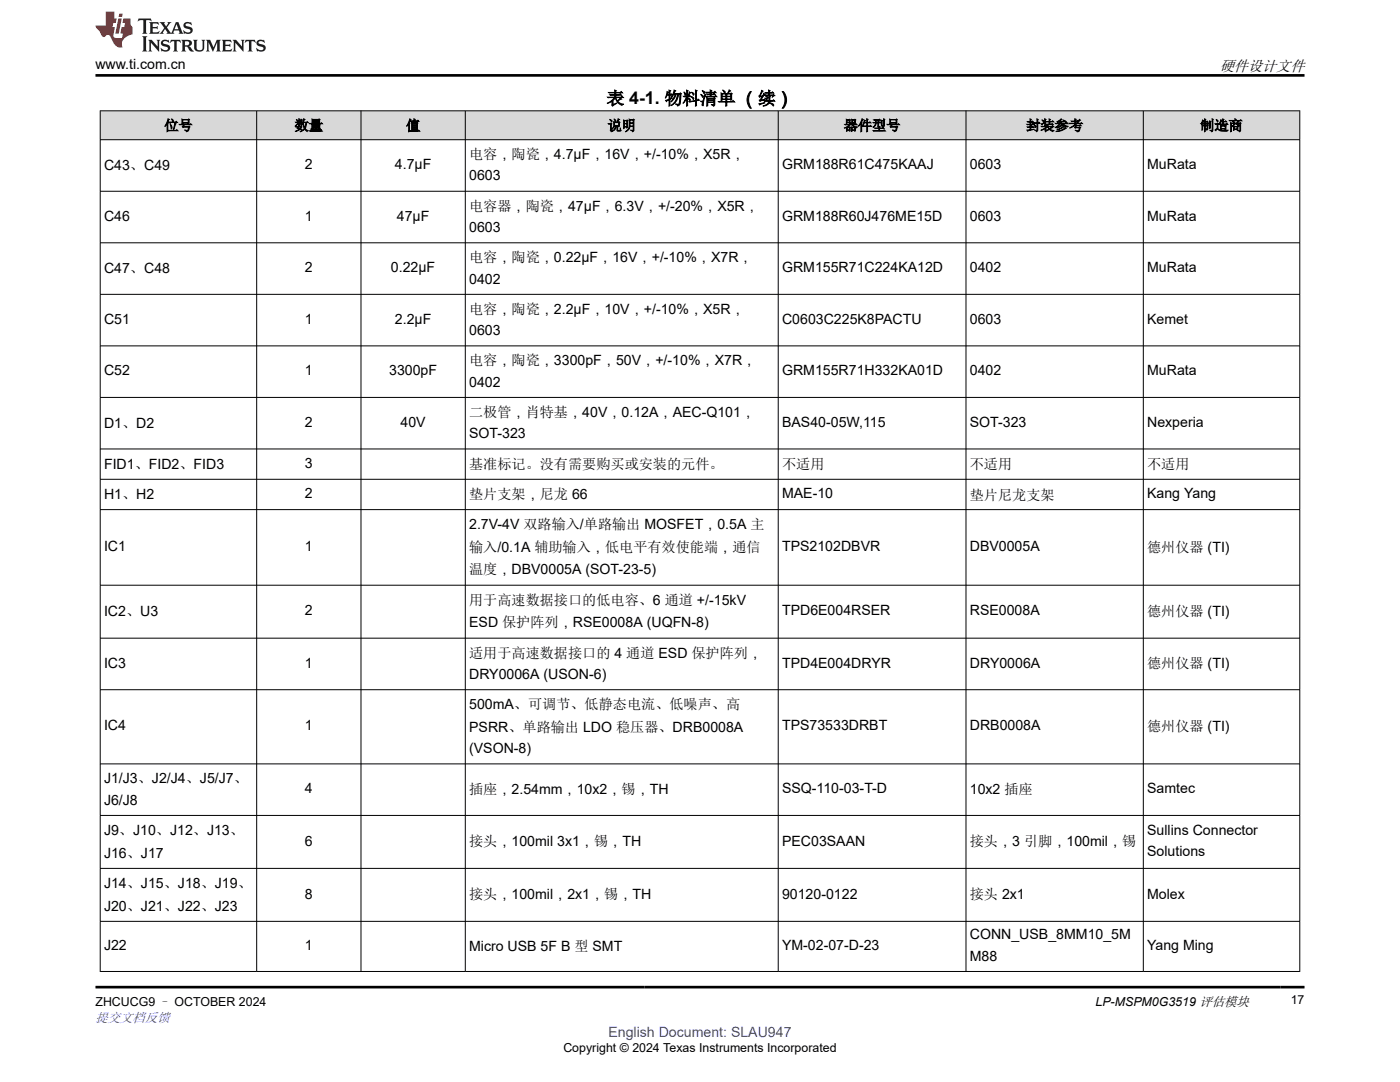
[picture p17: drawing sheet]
<svg xmlns="http://www.w3.org/2000/svg" width="279mm" height="216mm" viewBox="0 0 279 216" stroke-linecap="round" stroke-linejoin="round" font-family="sans-serif">
<defs><g id="words">
<text font-size="3.5" x="121.1" y="20.8">表 4-1. 物料清单 （续）</text>
<text font-size="3" x="243.4" y="14.1">硬件设计文件</text>
<g font-size="2.8">
<text x="19.1" y="13.8">www.ti.com.cn</text>
<text x="32.8" y="26">位号</text>
<text x="58.8" y="26">数量</text>
<text x="81" y="26">值</text>
<text x="121.3" y="26">说明</text>
<text x="168.4" y="26">器件型号</text>
<text x="204.8" y="26">封装参考</text>
<text x="239.6" y="26">制造商</text>
<text x="20.8" y="33.9">C43、C49</text>
<text x="60.8" y="33.8">2</text>
<text x="78.8" y="33.8">4.7µF</text>
<text x="93.6" y="31.8">电容，陶瓷，4.7µF，16V，+/-10%，X5R，</text>
<text x="156.1" y="33.8">GRM188R61C475KAAJ</text>
<text x="193.6" y="33.8">0603</text>
<text x="228.9" y="33.8">MuRata</text>
<text x="93.6" y="36">0603</text>
<text x="20.8" y="44">C46</text>
<text x="60.8" y="44">1</text>
<text x="79.2" y="44">47µF</text>
<text x="93.6" y="42.1">电容器，陶瓷，47µF，6.3V，+/-20%，X5R，</text>
<text x="93.6" y="46.3">0603</text>
<text x="156.1" y="44">GRM188R60J476ME15D</text>
<text x="193.6" y="44">0603</text>
<text x="228.9" y="44">MuRata</text>
<text x="93.6" y="52.3">电容，陶瓷，0.22µF，16V，+/-10%，X7R，</text>
<text x="20.8" y="54.5">C47、C48</text>
<text x="60.8" y="54.3">2</text>
<text x="78" y="54.3">0.22µF</text>
<text x="93.6" y="56.6">0402</text>
<text x="156.1" y="54.3">GRM155R71C224KA12D</text>
<text x="193.6" y="54.3">0402</text>
<text x="228.9" y="54.3">MuRata</text>
<text x="20.8" y="64.6">C51</text>
<text x="60.8" y="64.6">1</text>
<text x="78.8" y="64.6">2.2µF</text>
<text x="93.6" y="62.6">电容，陶瓷，2.2µF，10V，+/-10%，X5R，</text>
<text x="156.1" y="64.6">C0603C225K8PACTU</text>
<text x="193.6" y="64.6">0603</text>
<text x="228.9" y="64.6">Kemet</text>
<text x="93.6" y="66.9">0603</text>
<text x="20.8" y="74.9">C52</text>
<text x="60.8" y="74.9">1</text>
<text x="77.7" y="74.9">3300pF</text>
<text x="93.6" y="72.9">电容，陶瓷，3300pF，50V，+/-10%，X7R，</text>
<text x="93.6" y="77.1">0402</text>
<text x="156.1" y="74.9">GRM155R71H332KA01D</text>
<text x="193.6" y="74.9">0402</text>
<text x="228.9" y="74.9">MuRata</text>
<text x="93.6" y="83.2">二极管，肖特基，40V，0.12A，AEC-Q101，</text>
<text x="20.8" y="85.3">D1、D2</text>
<text x="60.8" y="85.2">2</text>
<text x="79.9" y="85.2">40V</text>
<text x="93.6" y="87.4">SOT-323</text>
<text x="156.1" y="85.2">BAS40-05W,115</text>
<text x="193.6" y="85.2">SOT-323</text>
<text x="228.9" y="85.2">Nexperia</text>
<text x="20.8" y="93.5">FID1、FID2、FID3</text>
<text x="60.8" y="93.3">3</text>
<text x="93.6" y="93.6">基准标记。没有需要购买或安装的元件。</text>
<text x="156.1" y="93.6">不适用</text>
<text x="193.6" y="93.6">不适用</text>
<text x="228.9" y="93.6">不适用</text>
<text x="20.8" y="99.5">H1、H2</text>
<text x="60.8" y="99.4">2</text>
<text x="93.6" y="99.5">垫片支架，尼龙 66</text>
<text x="156.1" y="99.4">MAE-10</text>
<text x="193.6" y="99.7">垫片尼龙支架</text>
<text x="228.9" y="99.4">Kang Yang</text>
<text x="93.6" y="105.6">2.7V-4V 双路输入/单路输出 MOSFET，0.5A 主</text>
<text x="20.8" y="110">IC1</text>
<text x="60.8" y="110">1</text>
<text x="93.6" y="110.1">输入/0.1A 辅助输入，低电平有效使能端，通信</text>
<text x="156.1" y="110">TPS2102DBVR</text>
<text x="193.6" y="110">DBV0005A</text>
<text x="228.9" y="110.1">德州仪器 (TI)</text>
<text x="93.6" y="114.6">温度，DBV0005A (SOT-23-5)</text>
<text x="20.8" y="122.9">IC2、U3</text>
<text x="60.8" y="122.8">2</text>
<text x="93.6" y="120.7">用于高速数据接口的低电容、6 通道 +/-15kV</text>
<text x="93.6" y="125.2">ESD 保护阵列，RSE0008A (UQFN-8)</text>
<text x="156.1" y="122.8">TPD6E004RSER</text>
<text x="193.6" y="122.8">RSE0008A</text>
<text x="228.9" y="122.9">德州仪器 (TI)</text>
<text x="93.6" y="131.2">适用于高速数据接口的 4 通道 ESD 保护阵列，</text>
<text x="20.8" y="133.2">IC3</text>
<text x="60.8" y="133.2">1</text>
<text x="93.6" y="135.5">DRY0006A (USON-6)</text>
<text x="156.1" y="133.2">TPD4E004DRYR</text>
<text x="193.6" y="133.2">DRY0006A</text>
<text x="228.9" y="133.4">德州仪器 (TI)</text>
<text x="93.6" y="141.5">500mA、可调节、低静态电流、低噪声、高</text>
<text x="20.8" y="145.8">IC4</text>
<text x="60.8" y="145.8">1</text>
<text x="93.6" y="146">PSRR、单路输出 LDO 稳压器、DRB0008A</text>
<text x="156.1" y="145.8">TPS73533DRBT</text>
<text x="193.6" y="145.8">DRB0008A</text>
<text x="228.9" y="145.9">德州仪器 (TI)</text>
<text x="93.6" y="150.3">(VSON-8)</text>
<text x="20.8" y="156.3">J1/J3、J2/J4、J5/J7、</text>
<text x="20.8" y="160.6">J6/J8</text>
<text x="60.8" y="158.3">4</text>
<text x="93.6" y="158.4">插座，2.54mm，10x2，锡，TH</text>
<text x="156.1" y="158.3">SSQ-110-03-T-D</text>
<text x="193.6" y="158.4">10x2 插座</text>
<text x="228.9" y="158.3">Samtec</text>
<text x="20.8" y="166.6">J9、J10、J12、J13、</text>
<text x="228.9" y="166.6">Sullins Connector</text>
<text x="20.8" y="171.1">J16、J17</text>
<text x="60.8" y="168.7">6</text>
<text x="93.6" y="168.9">接头，100mil 3x1，锡，TH</text>
<text x="156.1" y="168.7">PEC03SAAN</text>
<text x="193.6" y="168.9">接头，3 引脚，100mil，锡</text>
<text x="228.9" y="170.8">Solutions</text>
<text x="20.8" y="177.2">J14、J15、J18、J19、</text>
<text x="60.8" y="179.3">8</text>
<text x="93.6" y="179.4">接头，100mil，2x1，锡，TH</text>
<text x="156.1" y="179.3">90120-0122</text>
<text x="193.6" y="179.4">接头 2x1</text>
<text x="228.9" y="179.3">Molex</text>
<text x="20.8" y="181.7">J20、J21、J22、J23</text>
<text x="20.8" y="189.6">J22</text>
<text x="60.8" y="189.6">1</text>
<text x="93.6" y="189.7">Micro USB 5F B 型 SMT</text>
<text x="156.1" y="189.6">YM-02-07-D-23</text>
<text x="193.6" y="187.5">CONN_USB_8MM10_5M</text>
<text x="193.6" y="191.7">M88</text>
<text x="228.9" y="189.6">Yang Ming</text>
</g>
<text font-size="2.8" fill="#00f" x="121.4" y="206.9">English Document: SLAU947</text>
<text font-size="2.6" fill="#00f" x="19.1" y="203.9">提交文档反馈</text>
<g font-size="2.5">
<text x="19.1" y="200.7">ZHCUCG9 – OCTOBER 2024</text>
<text x="218.6" y="200.7">LP-MSPM0G3519 评估模块</text>
<text x="257.6" y="200.4">17</text>
<text x="112.4" y="210">Copyright © 2024 Texas Instruments Incorporated</text>
</g>
</g></defs>
<g fill="#d8d8d8">
<path d="M20 22.1h239.4v5.8h-239.4z" fill-rule="evenodd"/>
<path d="M20.1 22.2h31.1v5.6h-31.1z" fill-rule="evenodd"/>
<path d="M51.3 22.2h20.7v5.6h-20.7z" fill-rule="evenodd"/>
<path d="M72.1 22.2h20.7v5.6h-20.7z" fill-rule="evenodd"/>
<path d="M92.9 22.2h62.4v5.6h-62.4z" fill-rule="evenodd"/>
<path d="M155.4 22.2h37.3v5.6h-37.3z" fill-rule="evenodd"/>
<path d="M192.8 22.2h35.3v5.6h-35.3z" fill-rule="evenodd"/>
<path d="M228.2 22.2h31.1v5.6h-31.1z" fill-rule="evenodd"/>
</g>
<g fill="none" stroke="#000" stroke-width=".2">
<path d="M19.9 22.1h239.6M19.9 27.9h239.6M19.9 38.2h239.6M20 22v171.9M51.2 22v171.9M72 22v171.9M92.9 22v171.9M155.3 22v171.9M192.8 22v171.9M228.2 22v171.9M259.4 22v171.9M19.9 48.4h239.6"/>
<path d="M19.9 58.7h239.6M19.9 69h239.6M19.9 79.3h239.6M19.9 89.6h239.6M19.9 95.6h239.6M19.9 101.7h239.6M19.9 116.8h239.6M19.9 127.3h239.6M19.9 137.6h239.6M19.9 152.4h239.6M19.9 162.7h239.6M19.9 173.3h239.6"/>
<path d="M19.9 183.8h239.6M19.9 193.8h239.6"/>
</g>
<path d="M27.7 3.7l-.2 .6 .5-.3h.6v.2v2.2l-.2 .3h1l-.2-.3v-2.2v-.2h.5l.5 .3-.1-.6zM29.8 4.4l.2 .4v1.6l-.2 .3h1.9l.1-.5a1.08 1.08 0 0 1-1.3 .1v-.6h.6l.4 .1v-.6l-.4 .2h-.6v-.6l.2-.1a1 1 0 0 1 1 .3l-.1-.6zM31.8 4.4l1 1.2-1 1.1h.9l-.2-.2 .4-.7 .5 .7-.2 .2h1.6l-.2-.2 .1-.4h1l.1 .4-.1 .2h.9l-.2-.3-.8-2h-.5l-1 2.2-.8-1.1 .9-1.1h-.8l.2 .2-.5 .7-.3-.7 .1-.2zM35.2 4.8l.4 1h-.8zM36.8 4.6a.65 .65 0 0 0-.2 .7 .65 .65 0 0 0 .6 .4l.7 .2 .1 .2a.79 .79 0 0 1-.7 .4 .79 .79 0 0 1-.7-.5l.1 .7 .2-.1a.93 .93 0 0 0 1.1 .1 .93 .93 0 0 0 .4-.9 1.46 1.46 0 0 0-1.2-.6l-.1-.4a1.09 1.09 0 0 1 1.2 .2l-.2-.6-.1 .1-.6-.1zM28.4 7.2l.2 .4v2.3l-.2 .4h1l-.2-.4v-2.3l.2-.4zM29.6 7.9l.2 .4v1.6l-.2 .4h.8l-.3-.4v-1.4l1.7 1.8v-2l.2-.4h-.8l.2 .3 .1 1.1-1.2-1.4zM32.3 8.1a.65 .65 0 0 0-.2 .7 .65 .65 0 0 0 .7 .4l.6 .2 .1 .3a.79 .79 0 0 1-.7 .3 .79 .79 0 0 1-.7-.5l.1 .8 .2-.1a.93 .93 0 0 0 1.1 0 .93 .93 0 0 0 .4-.9 1.46 1.46 0 0 0-1.2-.6l-.1-.4a1.09 1.09 0 0 1 1.2 .2l-.2-.6-.1 .1-.6-.1zM34.1 7.9l-.1 .7a.63 .63 0 0 1 .7-.4l.1 1.7-.3 .4h1l-.2-.4v-1.7a.66 .66 0 0 1 .8 .4l-.1-.7zM36.2 7.9l.2 .4v1.6l-.2 .4h.9l-.2-.2v-.8l.5 .1 .1 .1a.79 .79 0 0 0 1.2 .7l-1-1a.61 .61 0 0 0 .6-.6 .61 .61 0 0 0-.5-.6zM36.9 8.3l.2-.1a.47 .47 0 0 1 .5 .1 .47 .47 0 0 1 .1 .5l-.2 .2h-.6zM38.5 7.9l.2 .3a2.27 2.27 0 0 0 .4 1.9 1.04 1.04 0 0 0 1.7-.6v-1.3l.2-.3h-.8l.2 .4v1.2a.6 .6 0 0 1-.6 .5 .6 .6 0 0 1-.6-.5v-1.2l.3-.4zM41.1 7.9l.2 .4v1.6l-.2 .4h.7l-.2-.4v-1.5l.9 1.9 .8-1.9v1.5l-.2 .4h1l-.3-.4v-1.6l.3-.4h-.8l-.7 1.6-.7-1.6zM44.3 7.9l.2 .4v1.6l-.2 .4h1.9l.1-.6a1.09 1.09 0 0 1-1.3 .1v-.6h.6l.4 .2v-.7l-.4 .2h-.6v-.5l.2-.2a1.01 1.01 0 0 1 1 .3l-.1-.6zM46.4 7.9l.3 .4v1.6l-.3 .4h.8l-.2-.4v-1.4l1.6 1.8v-2l.2-.4h-.7l.2 .3v1.1l-1.2-1.4zM49 7.9l-.1 .7a.63 .63 0 0 1 .8-.4v1.7l-.3 .4h1l-.2-.4v-1.7a.66 .66 0 0 1 .8 .4l-.1-.7zM51.4 8.1a.65 .65 0 0 0-.2 .7 .65 .65 0 0 0 .6 .4l.6 .2 .2 .3a.79 .79 0 0 1-.8 .3 .79 .79 0 0 1-.6-.5l.1 .8 .2-.1a.93 .93 0 0 0 1 0 .93 .93 0 0 0 .5-.9 1.46 1.46 0 0 0-1.3-.6l-.1-.4a1.09 1.09 0 0 1 1.3 .2l-.2-.6-.2 .1-.5-.1z" fill="#231f20"/>
<path d="M21.1 2.3v2.8h-2v.4l.9 .9a.95 .95 0 0 0 .9 .9 .59 .59 0 0 1 .6-.3 .59 .59 0 0 1 .5 .3l.4 .8a1.59 1.59 0 0 0 2.1 1.3 1.61 1.61 0 0 1 1-2.2l1-.4-.1-1.4a1.59 1.59 0 0 1-.4-1.7h-1.4l-.2 .9h.5l-.1 .8h-.5l-.2 1v.3h.4l-.2 .9h-.6a.73 .73 0 0 1-1.1-.6l.3-1.6h-.5l.2-.8h.5l.2-.9h-.5v-1.4zM23.6 3.7l-.6 3h.7l.6-3zM23.8 2.7l-.1 .7h.7l.1-.7z" fill="#ed1c24"/>
<path d="M19.1 15h241.3M19.1 197h241.3" fill="none" stroke="#000" stroke-width=".53"/>
<use href="#words"/>
</svg>
